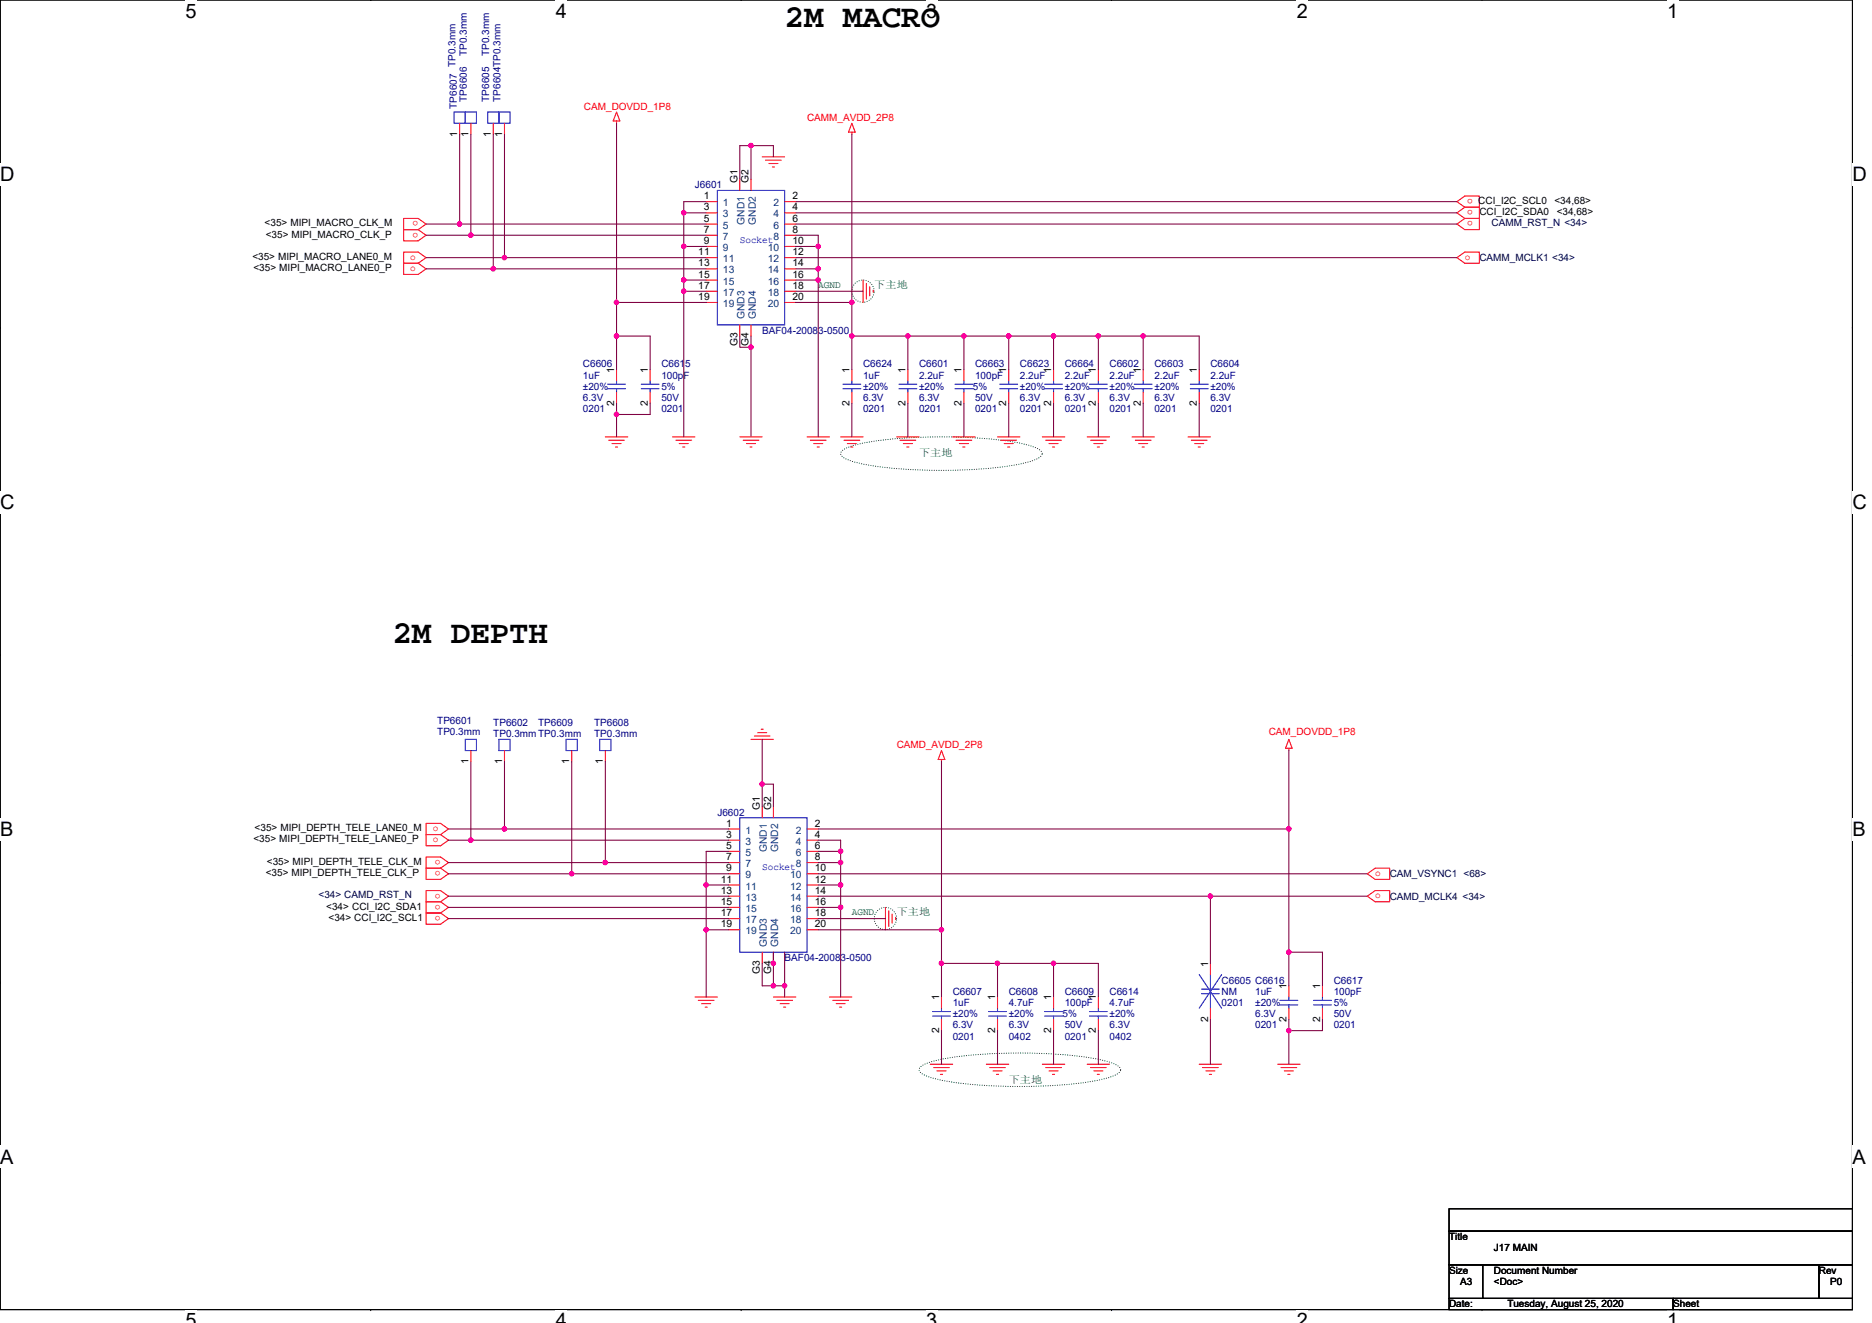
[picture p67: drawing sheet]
<svg xmlns="http://www.w3.org/2000/svg" width="297mm" height="210mm" viewBox="0 0 297 210" stroke-linecap="round" stroke-linejoin="round" font-family="sans-serif">
<defs><g id="words">
<g font-size="5.1">
<text x="124.5" y="4.3">2M MACRO</text>
<text x="62.3" y="102.1">2M DEPTH</text>
</g>
<g font-size="3.2">
<text x="29.4" y="2.8">5</text>
<text x="88.2" y="2.8">4</text>
<text x="147" y="2.8">3</text>
<text x="205.8" y="2.8">2</text>
<text x="264.5" y="2.8">1</text>
<text x="0" y="28.8">D</text>
<text x="293.9" y="28.8">D</text>
<text x="0" y="80.8">C</text>
<text x="293.9" y="80.8">C</text>
<text x="0" y="132.7">B</text>
<text x="293.9" y="132.7">B</text>
<text x="0" y="184.7">A</text>
<text x="293.9" y="184.7">A</text>
<text x="29.4" y="210.7">5</text>
<text x="88.2" y="210.7">4</text>
<text x="147" y="210.7">3</text>
<text x="205.8" y="210.7">2</text>
<text x="264.5" y="210.7">1</text>
</g>
<g font-size="1.6" fill="#000080">
<text x="74.1" y="8.9" transform="rotate(-90 74.1 8.9)">TP0.3mm</text>
<text x="77.6" y="8.9" transform="rotate(-90 77.6 8.9)">TP0.3mm</text>
<text x="72.5" y="17.3" transform="rotate(-90 72.5 17.3)">TP6607 TP0.3mm</text>
<text x="74.1" y="16.2" transform="rotate(-90 74.1 16.2)">TP6606</text>
<text x="77.6" y="16.2" transform="rotate(-90 77.6 16.2)">TP6605</text>
<text x="79.4" y="16.2" transform="rotate(-90 79.4 16.2)">TP6604TP0.3mm</text>
<text x="110.3" y="29.9">J6601</text>
<text x="120.9" y="53">BAF04-20083-0500</text>
<text x="92.5" y="58.3">C6606</text>
<text x="104.9" y="58.3">C6615</text>
<text x="136.9" y="58.3">C6624</text>
<text x="145.8" y="58.3">C6601</text>
<text x="154.7" y="58.3">C6663</text>
<text x="161.8" y="58.3">C6623</text>
<text x="168.9" y="58.3">C6664</text>
<text x="176.1" y="58.3">C6602</text>
<text x="183.2" y="58.3">C6603</text>
<text x="192.1" y="58.3">C6604</text>
<text x="92.5" y="60.1">1uF</text>
<text x="92.5" y="65.4">0201</text>
<text x="92.5" y="63.6">6.3V</text>
<text x="92.5" y="61.9">±20%</text>
<text x="104.9" y="60.1">100pF</text>
<text x="104.9" y="65.4">0201</text>
<text x="104.9" y="63.6">50V</text>
<text x="104.9" y="61.9">5%</text>
<text x="136.9" y="60.1">1uF</text>
<text x="136.9" y="65.4">0201</text>
<text x="136.9" y="63.6">6.3V</text>
<text x="136.9" y="61.9">±20%</text>
<text x="145.8" y="60.1">2.2uF</text>
<text x="145.8" y="65.4">0201</text>
<text x="145.8" y="63.6">6.3V</text>
<text x="145.8" y="61.9">±20%</text>
<text x="154.4" y="61.9">5%</text>
<text x="154.7" y="60.1">100pF</text>
<text x="154.7" y="65.4">0201</text>
<text x="154.7" y="63.6">50V</text>
<text x="161.8" y="60.1">2.2uF</text>
<text x="161.8" y="65.4">0201</text>
<text x="161.8" y="63.6">6.3V</text>
<text x="161.8" y="61.9">±20%</text>
<text x="168.9" y="60.1">2.2uF</text>
<text x="168.9" y="65.4">0201</text>
<text x="168.9" y="63.6">6.3V</text>
<text x="168.9" y="61.9">±20%</text>
<text x="176.1" y="60.1">2.2uF</text>
<text x="176.1" y="65.4">0201</text>
<text x="176.1" y="63.6">6.3V</text>
<text x="176.1" y="61.9">±20%</text>
<text x="183.2" y="60.1">2.2uF</text>
<text x="183.2" y="65.4">0201</text>
<text x="183.2" y="63.6">6.3V</text>
<text x="183.2" y="61.9">±20%</text>
<text x="192.1" y="60.1">2.2uF</text>
<text x="192.1" y="65.4">0201</text>
<text x="192.1" y="63.6">6.3V</text>
<text x="192.1" y="61.9">±20%</text>
<text x="69.4" y="114.9">TP6601</text>
<text x="69.4" y="116.6">TP0.3mm</text>
<text x="78.3" y="115.2">TP6602</text>
<text x="78.3" y="117">TP0.3mmTP0.3mm</text>
<text x="85.4" y="115.2">TP6609</text>
<text x="94.3" y="115.2">TP6608</text>
<text x="94.3" y="117">TP0.3mm</text>
<text x="113.8" y="129.4">J6602</text>
<text x="124.5" y="152.5">BAF04-20083-0500</text>
<text x="151.2" y="157.9">C6607</text>
<text x="151.2" y="159.7">1uF</text>
<text x="151.2" y="161.4">±20%</text>
<text x="160.1" y="157.9">C6608</text>
<text x="160.1" y="159.7">4.7uF</text>
<text x="160.1" y="161.4">±20%</text>
<text x="168.6" y="161.4">5%</text>
<text x="168.9" y="157.9">C6609</text>
<text x="168.9" y="159.7">100pF</text>
<text x="176.1" y="157.9">C6614</text>
<text x="176.1" y="159.7">4.7uF</text>
<text x="176.1" y="161.4">±20%</text>
<text x="193.8" y="156.1">C6605 C6616</text>
<text x="193.8" y="157.9">NM</text>
<text x="193.8" y="159.7">0201</text>
<text x="199.2" y="157.9">1uF</text>
<text x="199.2" y="161.4">6.3V</text>
<text x="199.2" y="159.7">±20%</text>
<text x="211.6" y="156.1">C6617</text>
<text x="211.6" y="157.9">100pF</text>
<text x="211.6" y="161.4">50V</text>
<text x="211.6" y="159.7">5%</text>
<text x="151.2" y="165">0201</text>
<text x="151.2" y="163.2">6.3V</text>
<text x="160.1" y="165">0402</text>
<text x="160.1" y="163.2">6.3V</text>
<text x="168.9" y="165">0201</text>
<text x="168.9" y="163.2">50V</text>
<text x="176.1" y="165">0402</text>
<text x="176.1" y="163.2">6.3V</text>
<text x="199.2" y="163.2">0201</text>
<text x="211.6" y="163.2">0201</text>
</g>
<g font-size="1.6" fill="#f00">
<text x="92.7" y="17.4">CAM_DOVDD_1P8</text>
<text x="128.1" y="19.2">CAMM_AVDD_2P8</text>
<text x="66.4" y="35.1" transform="rotate(180 66.4 35.1)">o</text>
<text x="233.7" y="31.6" transform="rotate(180 233.7 31.6)">o</text>
<text x="233.7" y="33.4" transform="rotate(180 233.7 33.4)">o</text>
<text x="233.7" y="35.1" transform="rotate(180 233.7 35.1)">o</text>
<text x="65.1" y="41.3">o</text>
<text x="66.4" y="36.9" transform="rotate(180 66.4 36.9)">o</text>
<text x="232.4" y="41.3">o</text>
<text x="65.1" y="43">o</text>
<text x="142.3" y="118.8">CAMD_AVDD_2P8</text>
<text x="201.3" y="116.6">CAM_DOVDD_1P8</text>
<text x="68.7" y="131.9">o</text>
<text x="68.7" y="133.7">o</text>
<text x="69.9" y="136.5" transform="rotate(180 69.9 136.5)">o</text>
<text x="69.9" y="138.3" transform="rotate(180 69.9 138.3)">o</text>
<text x="69.9" y="141.8" transform="rotate(180 69.9 141.8)">o</text>
<text x="69.9" y="143.6" transform="rotate(180 69.9 143.6)">o</text>
<text x="218.2" y="142.6">o</text>
<text x="218.2" y="139">o</text>
<text x="69.9" y="145.4" transform="rotate(180 69.9 145.4)">o</text>
</g>
<g font-size="1.6">
<text x="72.6" y="21.7" transform="rotate(-90 72.6 21.7)">1</text>
<text x="74.3" y="21.7" transform="rotate(-90 74.3 21.7)">1</text>
<text x="77.9" y="21.7" transform="rotate(-90 77.9 21.7)">1</text>
<text x="79.7" y="21.7" transform="rotate(-90 79.7 21.7)">1</text>
<text x="117" y="29" transform="rotate(-90 117 29)">G1</text>
<text x="118.8" y="29" transform="rotate(-90 118.8 29)">G2</text>
<text x="42" y="35.9">&lt;35&gt; MIPI_MACRO_CLK_M</text>
<text x="111.7" y="31.6">1</text>
<text x="111.7" y="33.4">3</text>
<text x="111.7" y="35.2">5</text>
<text x="125.7" y="31.6">2</text>
<text x="125.7" y="33.4">4</text>
<text x="125.7" y="35.2">6</text>
<text x="234.6" y="32.4">CCI_I2C_SCL0</text>
<text x="234.7" y="34.1">CCI_I2C_SDA0</text>
<text x="246.7" y="32.4">&lt;34,68&gt;</text>
<text x="247" y="34.1">&lt;34,68&gt;</text>
<text x="40" y="41.3">&lt;35&gt; MIPI_MACRO_LANE0_M</text>
<text x="42.2" y="37.7">&lt;35&gt; MIPI_MACRO_CLK_P</text>
<text x="110.8" y="40.5">11</text>
<text x="111.7" y="37">7</text>
<text x="111.7" y="38.7">9</text>
<text x="125.7" y="38.7">10</text>
<text x="125.7" y="40.5">12</text>
<text x="125.7" y="37">8</text>
<text x="40.2" y="43">&lt;35&gt; MIPI_MACRO_LANE0_P</text>
<text x="110.8" y="42.3">13</text>
<text x="110.8" y="44.1">15</text>
<text x="110.8" y="45.8">17</text>
<text x="110.8" y="47.6">19</text>
<text x="125.7" y="42.3">14</text>
<text x="125.7" y="44.1">16</text>
<text x="125.7" y="45.8">18</text>
<text x="125.7" y="47.6">20</text>
<text x="97.4" y="59.2" transform="rotate(-90 97.4 59.2)">1</text>
<text x="102.8" y="59.2" transform="rotate(-90 102.8 59.2)">1</text>
<text x="117" y="55" transform="rotate(-90 117 55)">G3</text>
<text x="118.8" y="55" transform="rotate(-90 118.8 55)">G4</text>
<text x="134.8" y="59.2" transform="rotate(-90 134.8 59.2)">1</text>
<text x="143.7" y="59.2" transform="rotate(-90 143.7 59.2)">1</text>
<text x="152.6" y="59.2" transform="rotate(-90 152.6 59.2)">1</text>
<text x="159.7" y="59.2" transform="rotate(-90 159.7 59.2)">1</text>
<text x="166.8" y="59.2" transform="rotate(-90 166.8 59.2)">1</text>
<text x="173.9" y="59.2" transform="rotate(-90 173.9 59.2)">1</text>
<text x="181" y="59.2" transform="rotate(-90 181 59.2)">1</text>
<text x="189.9" y="59.2" transform="rotate(-90 189.9 59.2)">1</text>
<text x="97.4" y="64.4" transform="rotate(-90 97.4 64.4)">2</text>
<text x="102.8" y="64.4" transform="rotate(-90 102.8 64.4)">2</text>
<text x="134.8" y="64.4" transform="rotate(-90 134.8 64.4)">2</text>
<text x="143.7" y="64.4" transform="rotate(-90 143.7 64.4)">2</text>
<text x="152.6" y="64.4" transform="rotate(-90 152.6 64.4)">2</text>
<text x="159.7" y="64.4" transform="rotate(-90 159.7 64.4)">2</text>
<text x="166.8" y="64.4" transform="rotate(-90 166.8 64.4)">2</text>
<text x="173.9" y="64.4" transform="rotate(-90 173.9 64.4)">2</text>
<text x="181" y="64.4" transform="rotate(-90 181 64.4)">2</text>
<text x="189.9" y="64.4" transform="rotate(-90 189.9 64.4)">2</text>
<text x="74.3" y="121.3" transform="rotate(-90 74.3 121.3)">1</text>
<text x="79.7" y="121.3" transform="rotate(-90 79.7 121.3)">1</text>
<text x="90.3" y="121.3" transform="rotate(-90 90.3 121.3)">1</text>
<text x="95.7" y="121.3" transform="rotate(-90 95.7 121.3)">1</text>
<text x="40.4" y="131.9">&lt;35&gt; MIPI_DEPTH_TELE_LANE0_M</text>
<text x="115.2" y="131.2">1</text>
<text x="120.6" y="128.5" transform="rotate(-90 120.6 128.5)">G1</text>
<text x="122.3" y="128.5" transform="rotate(-90 122.3 128.5)">G2</text>
<text x="129.3" y="131.2">2</text>
<text x="40.2" y="133.7">&lt;35&gt; MIPI_DEPTH_TELE_LANE0_P</text>
<text x="42.4" y="137.3">&lt;35&gt; MIPI_DEPTH_TELE_CLK_M</text>
<text x="115.2" y="133">3</text>
<text x="115.2" y="134.7">5</text>
<text x="115.2" y="136.5">7</text>
<text x="129.3" y="133">4</text>
<text x="129.3" y="134.7">6</text>
<text x="129.3" y="136.5">8</text>
<text x="42.2" y="139">&lt;35&gt; MIPI_DEPTH_TELE_CLK_P</text>
<text x="114.4" y="140.1">11</text>
<text x="114.4" y="141.9">13</text>
<text x="114.4" y="143.6">15</text>
<text x="115.2" y="138.3">9</text>
<text x="129.3" y="138.3">10</text>
<text x="129.3" y="140.1">12</text>
<text x="129.3" y="141.9">14</text>
<text x="129.3" y="143.6">16</text>
<text x="51.8" y="144.4">&lt;34&gt; CCI_I2C_SDA1</text>
<text x="52.1" y="146.2">&lt;34&gt; CCI_I2C_SCL1</text>
<text x="114.4" y="145.4">17</text>
<text x="114.4" y="147.2">19</text>
<text x="129.3" y="145.4">18</text>
<text x="129.3" y="147.2">20</text>
<text x="120.6" y="154.6" transform="rotate(-90 120.6 154.6)">G3</text>
<text x="122.3" y="154.6" transform="rotate(-90 122.3 154.6)">G4</text>
<text x="191.7" y="153.4" transform="rotate(-90 191.7 153.4)">1</text>
<text x="149" y="158.8" transform="rotate(-90 149 158.8)">1</text>
<text x="157.9" y="158.8" transform="rotate(-90 157.9 158.8)">1</text>
<text x="166.8" y="158.8" transform="rotate(-90 166.8 158.8)">1</text>
<text x="173.9" y="158.8" transform="rotate(-90 173.9 158.8)">1</text>
<text x="204.1" y="157" transform="rotate(-90 204.1 157)">1</text>
<text x="209.5" y="157" transform="rotate(-90 209.5 157)">1</text>
<text x="149" y="164" transform="rotate(-90 149 164)">2</text>
<text x="157.9" y="164" transform="rotate(-90 157.9 164)">2</text>
<text x="166.8" y="164" transform="rotate(-90 166.8 164)">2</text>
<text x="173.9" y="164" transform="rotate(-90 173.9 164)">2</text>
<text x="191.7" y="162.2" transform="rotate(-90 191.7 162.2)">2</text>
<text x="204.1" y="162.2" transform="rotate(-90 204.1 162.2)">2</text>
<text x="209.5" y="162.2" transform="rotate(-90 209.5 162.2)">2</text>
<text x="229.9" y="196.8">Title</text>
<text x="229.9" y="202.2">Size</text>
<text x="231.7" y="203.9">A3</text>
<text x="237" y="202.2">Document Number</text>
<text x="237" y="203.9">&lt;Doc&gt;</text>
<text x="237" y="198.6">J17 MAIN</text>
<text x="288.6" y="202.2">Rev</text>
<text x="290.4" y="203.9">P0</text>
<text x="229.9" y="207.5">Date:</text>
<text x="239.2" y="207.5">Tuesday, August 25, 2020</text>
<text x="265.5" y="207.5">Sheet</text>
</g>
<g font-size="1.6" fill="#004080">
<text x="114.7" y="32.7">1</text>
<text x="114.7" y="34.5">3</text>
<text x="118.1" y="35.7" transform="rotate(-90 118.1 35.7)">GND1</text>
<text x="119.9" y="35.7" transform="rotate(-90 119.9 35.7)">GND2</text>
<text x="122.7" y="32.7">2</text>
<text x="122.7" y="34.5">4</text>
<text x="114.7" y="36.3">5</text>
<text x="114.7" y="38.1">7</text>
<text x="114.7" y="39.8">9</text>
<text x="114.7" y="41.6">11</text>
<text x="121.8" y="39.8">10</text>
<text x="121.8" y="41.6">12</text>
<text x="122.7" y="36.3">6</text>
<text x="122.7" y="38.1">8</text>
<text x="114.7" y="43.4">13</text>
<text x="114.7" y="45.2">15</text>
<text x="114.7" y="46.9">17</text>
<text x="121.8" y="43.4">14</text>
<text x="121.8" y="45.2">16</text>
<text x="121.8" y="46.9">18</text>
<text x="114.7" y="48.7">19</text>
<text x="118.1" y="50.7" transform="rotate(-90 118.1 50.7)">GND3</text>
<text x="119.9" y="50.7" transform="rotate(-90 119.9 50.7)">GND4</text>
<text x="121.8" y="48.7">20</text>
<text x="118.3" y="132.3">1</text>
<text x="118.3" y="134.1">3</text>
<text x="118.3" y="135.8">5</text>
<text x="118.3" y="137.6">7</text>
<text x="121.7" y="135.2" transform="rotate(-90 121.7 135.2)">GND1</text>
<text x="123.5" y="135.2" transform="rotate(-90 123.5 135.2)">GND2</text>
<text x="126.3" y="132.3">2</text>
<text x="126.3" y="134.1">4</text>
<text x="126.3" y="135.8">6</text>
<text x="126.3" y="137.6">8</text>
<text x="118.3" y="139.4">9</text>
<text x="118.3" y="141.2">11</text>
<text x="118.3" y="143">13</text>
<text x="125.4" y="139.4">10</text>
<text x="125.4" y="141.2">12</text>
<text x="125.4" y="143">14</text>
<text x="118.3" y="144.7">15</text>
<text x="118.3" y="146.5">17</text>
<text x="118.3" y="148.3">19</text>
<text x="125.4" y="144.7">16</text>
<text x="125.4" y="146.5">18</text>
<text x="125.4" y="148.3">20</text>
<text x="121.7" y="150.2" transform="rotate(-90 121.7 150.2)">GND3</text>
<text x="123.5" y="150.2" transform="rotate(-90 123.5 150.2)">GND4</text>
</g>
<g font-size="1.6" fill="#000040">
<text x="236.7" y="35.9">CAMM_RST_N &lt;34&gt;</text>
<text x="234.7" y="41.4">CAMM_MCLK1 &lt;34&gt;</text>
<text x="50.5" y="142.6">&lt;34&gt; CAMD_RST_N</text>
<text x="220.5" y="142.8">CAMD_MCLK4 &lt;34&gt;</text>
<text x="220.5" y="139.2">CAM_VSYNC1 &lt;68&gt;</text>
</g>
<g font-size="1.6" fill="#00f">
<text x="117.4" y="38.6">Socket</text>
<text x="120.9" y="138.2">Socket</text>
</g>
<g font-size="1.6" fill="#008000">
<text x="129.8" y="45.7">AGND</text>
<text x="138.7" y="45.7">下主地</text>
<text x="145.8" y="72.4">下主地</text>
<text x="135.2" y="145.3">AGND</text>
<text x="142.3" y="145.3">下主地</text>
<text x="160.1" y="171.9">下主地</text>
</g>
</g></defs>
<path d="M0 0h293.9v207.9h-293.9z" fill="none" stroke="#000" stroke-width=".17"/>
<g fill="#fff">
<path d="M29.4 0h1.8v3.5h-1.8z"/>
<path d="M29.4 207.9h1.8v2h-1.8z"/>
</g>
<path d="M58.8 0h.1M58.8 207.9h.1" fill="none" stroke="#000" stroke-width=".17"/>
<g fill="#fff">
<path d="M88.2 0h1.8v3.5h-1.8z"/>
<path d="M88.2 207.9h1.8v2h-1.8z"/>
</g>
<path d="M117.6 0h.1M117.6 207.9h.1" fill="none" stroke="#000" stroke-width=".17"/>
<g fill="#fff">
<path d="M147 0h1.7v3.5h-1.7z"/>
<path d="M147 207.9h1.7v2h-1.7z"/>
</g>
<path d="M176.4 0h.1M176.4 207.9h.1" fill="none" stroke="#000" stroke-width=".17"/>
<g fill="#fff">
<path d="M205.8 0h1.7v3.5h-1.7z"/>
<path d="M205.8 207.9h1.7v2h-1.7z"/>
</g>
<path d="M235.2 0h.1M235.2 207.9h.1" fill="none" stroke="#000" stroke-width=".17"/>
<g fill="#fff">
<path d="M264.5 0h1.8v3.5h-1.8z"/>
<path d="M264.5 207.9h1.8v2h-1.8z"/>
<path d="M0 26h2.3v3.5h-2.3z"/>
<path d="M293.9 26h2.3v3.5h-2.3z"/>
<path d="M0 77.9h2.3v3.5h-2.3z"/>
<path d="M293.9 77.9h2.3v3.5h-2.3z"/>
</g>
<path d="M0 52h.1M293.9 52h.1" fill="none" stroke="#000" stroke-width=".17"/>
<g fill="#fff">
<path d="M0 129.9h2.1v3.5h-2.1z"/>
<path d="M293.9 129.9h2.1v3.5h-2.1z"/>
</g>
<path d="M0 103.9h.1M293.9 103.9h.1" fill="none" stroke="#000" stroke-width=".17"/>
<g fill="#fff">
<path d="M0 181.9h2.2v3.5h-2.2z"/>
<path d="M293.9 181.9h2.2v3.5h-2.2z"/>
</g>
<path d="M0 155.9h.1M293.9 155.9h.1M229.9 191.9h64v3.5h-64zM229.9 195.4h64v5.3h-64zM229.9 200.7h5.4v5.4h-5.4zM229.9 206.1h35.6v1.8h-35.6zM235.3 200.7h53.3v5.4h-53.3zM265.5 206.1h28.4v1.8h-28.4zM288.6 200.7h5.3v5.4h-5.3z" fill="none" stroke="#000" stroke-width=".17"/>
<g fill="none" stroke="#008000" stroke-width=".17" stroke-dasharray="0 .3">
<path d="M133.5 71.7a5.4 5.4 0 0 1 2.8-1.2 76.5 76.5 0 0 1 26.2 0 5.4 5.4 0 0 1 2.7 1.2l.2 .3a2.26 2.26 0 0 1-1.9 1.2 60.3 60.3 0 0 1-16.1 1.4 50.2 50.2 0 0 1-12.1-1.4 2.26 2.26 0 0 1-1.9-1.2zM146 169.4a5.4 5.4 0 0 1 2.7-1.1 76.5 76.5 0 0 1 26.2 0 5.4 5.4 0 0 1 2.8 1.1l.1 .4a2.26 2.26 0 0 1-1.9 1.2 60.3 60.3 0 0 1-16.1 1.4 50.2 50.2 0 0 1-12.1-1.4 2.26 2.26 0 0 1-1.9-1.2z"/>
<circle cx="136.9" cy="46.2" r="1.77"/>
<circle cx="140.5" cy="145.8" r="1.77"/>
</g>
<g fill="none" stroke="#f00" stroke-width=".17">
<path d="M72.9 19.6v1.7M74.7 19.6v1.7M78.3 19.6v1.7M80 19.6v1.7M97.8 17.8l.6 1.4h-1.1zM97.8 19.2v.4M135.2 19.6l.5 1.4h-1.1zM64 36.4h2.4l1.2 .9-1.2 .9h-2.4zM64 34.7h2.4l1.2 .9-1.2 .8h-2.4zM112.1 32h1.7M112.1 33.8h1.7M112.1 35.6h1.7"/>
<path d="M112.1 37.3h1.7M112.1 39.1h1.7M117.4 28.4v1.8M119.2 28.4v1.8M120.9 24.9h3.6M121.5 25.4h2.5M122 26h1.4M122.6 26.5h.3M124.5 32h1.8M124.5 33.8h1.8M124.5 35.6h1.8M124.5 37.3h1.8"/>
<path d="M124.5 39.1h1.8M135.2 21v.3M231.2 32l1.2-.9h2.3v1.8h-2.3zM231.2 35.6l1.2-.9h2.3v1.7h-2.3zM232.4 32.9h2.3v1.8h-2.3M232.4 32.9l-1.2 .9 1.2 .9M64 41.8h2.4l1.2 .9-1.2 .9h-2.4zM64 40h2.4l1.2 .9-1.2 .9h-2.4zM97.8 58.7v1.8M103.2 58.7v1.8M112.1 40.9h1.7M112.1 42.7h1.7"/>
<path d="M112.1 44.4h1.7M112.1 46.2h1.7M112.1 48h1.7M117.4 51.6v1.7M119.2 51.6v1.7M124.5 40.9h1.8M124.5 42.7h1.8M124.5 44.4h1.8M124.5 46.2h1.8M124.5 48h1.8M135.2 58.7v1.8M136.9 44.5v3.5"/>
<path d="M137.5 45v2.5M138 45.5v1.4M138.6 46.1v.3M144.1 58.7v1.8M152.9 58.7v1.8M160.1 58.7v1.8M167.2 58.7v1.8M174.3 58.7v1.8M181.4 58.7v1.8M190.3 58.7v1.8M231.2 40.9l1.2-.9h2.3v1.8h-2.3zM96.1 69.3h3.5"/>
<path d="M96.6 69.9h2.5M97.1 70.4h1.4M97.7 71h.3M97.8 62.2v1.8M103.2 62.2v1.8M106.7 69.3h3.6M107.2 69.9h2.5M107.8 70.4h1.4M108.3 71h.4M117.4 69.3h3.5M117.9 69.9h2.5M118.4 70.4h1.5"/>
<path d="M119 71h.3M128.1 69.3h3.5M128.6 69.9h2.5M129.1 70.4h1.5M129.7 71h.3M133.4 69.3h3.5M133.9 69.9h2.5M134.4 70.4h1.5M135 71h.3M135.2 62.2v1.8M142.3 69.3h3.5M142.8 69.9h2.5"/>
<path d="M143.3 70.4h1.5M143.9 71h.3M144.1 62.2v1.8M151.2 69.3h3.5M151.7 69.9h2.5M152.2 70.4h1.5M152.8 71h.3M152.9 62.2v1.8M158.3 69.3h3.5M158.8 69.9h2.5M159.3 70.4h1.5M159.9 71h.3"/>
<path d="M160.1 62.2v1.8M165.4 69.3h3.5M165.9 69.9h2.5M166.5 70.4h1.4M167 71h.3M167.2 62.2v1.8M172.5 69.3h3.6M173 69.9h2.5M173.6 70.4h1.4M174.1 71h.4M174.3 62.2v1.8M179.6 69.3h3.6"/>
<path d="M180.1 69.9h2.5M180.7 70.4h1.4M181.2 71h.4M181.4 62.2v1.8M188.5 69.3h3.6M189 69.9h2.5M189.6 70.4h1.4M190.1 71h.4M190.3 62.2v1.8M74.7 119.1v1.8M80 119.1v1.8M90.7 119.1v1.8"/>
<path d="M96.1 119.1v1.8M119.2 117.3h3.5M119.7 116.8h2.5M120.2 116.3h1.5M120.8 115.7h.3M149.4 119.1l.5 1.4h-1zM204.5 117.3l.5 1.5h-1zM204.5 118.8v.3M67.6 137.8h2.3l1.3 .9-1.3 .9h-2.3zM67.6 136h2.3l1.3 .9-1.3 .9h-2.3zM67.6 130.7h2.3l1.3 .9-1.3 .9h-2.3zM67.6 132.5h2.3l1.3 .8-1.3 .9h-2.3z"/>
<path d="M115.6 131.6h1.8M115.6 133.3h1.8M115.6 135.1h1.8M115.6 136.9h1.8M115.6 138.7h1.8M120.9 128v1.8M122.7 128v1.8M128.1 131.6h1.7M128.1 133.3h1.7M128.1 135.1h1.7M128.1 136.9h1.7M128.1 138.7h1.7"/>
<path d="M149.4 120.5v.4M217 138.7l1.2-.9h2.3v1.8h-2.3zM67.6 141.4h2.3l1.3 .8-1.3 .9h-2.3zM67.6 144.9h2.3l1.3 .9-1.3 .9h-2.3zM69.9 143.1l1.3 .9-1.3 .9M69.9 143.1h-2.3v1.8h2.3M110.3 158.2h3.5M110.8 158.8h2.5M111.3 159.3h1.5M111.9 159.9h.3M115.6 140.5h1.8M115.6 142.2h1.8"/>
<path d="M115.6 144h1.8M115.6 145.8h1.8M115.6 147.6h1.8M120.9 151.1v1.8M122.7 158.2h3.6M122.7 151.1v1.8M123.3 158.8h2.4M123.8 159.3h1.4M124.3 159.9h.4M128.1 140.5h1.7M128.1 142.2h1.7M128.1 144h1.7"/>
<path d="M128.1 145.8h1.7M128.1 147.6h1.7M131.6 158.2h3.6M132.1 158.8h2.5M132.7 159.3h1.4M133.2 159.9h.4M140.5 144v3.6M141 144.5v2.5M141.6 145.1v1.4M142.1 145.6v.4M149.4 158.2v1.8M158.3 158.2v1.8"/>
<path d="M167.2 158.2v1.8M174.3 158.2v1.8M192.1 152.9v1.8M204.5 156.5v1.7M209.8 156.5v1.7M217 142.2l1.2-.8h2.3v1.7h-2.3zM147.6 168.9h3.6M148.1 169.4h2.5M148.7 170h1.4M149.2 170.5h.4M149.4 161.8v1.8M156.5 168.9h3.6"/>
<path d="M157 169.4h2.5M157.6 170h1.4M158.1 170.5h.4M158.3 161.8v1.8M165.4 168.9h3.5M165.9 169.4h2.5M166.5 170h1.4M167 170.5h.3M167.2 161.8v1.8M172.5 168.9h3.6M173 169.4h2.5M173.6 170h1.4"/>
<path d="M174.1 170.5h.4M174.3 161.8v1.8M190.3 168.9h3.5M190.8 169.4h2.5M191.3 170h1.5M191.9 170.5h.3M192.1 160v1.8M202.7 168.9h3.6M203.3 169.4h2.5M203.8 170h1.4M204.3 170.5h.4M204.5 160v1.8"/>
<path d="M209.8 160v1.8"/>
</g>
<g fill="none" stroke="#00f" stroke-width=".17">
<path d="M72 17.8h1.8v1.8h-1.8zM73.8 17.8h1.8v1.8h-1.8zM77.4 17.8h1.8v1.8h-1.8zM79.2 17.8h1.7v1.8h-1.7zM113.8 30.2h10.7v21.4h-10.7zM96.4 61h2.8M96.4 61.7h2.8M97.8 60.5v.5M97.8 61.7v.5M101.7 61h2.9M101.7 61.7h2.9M103.2 60.5v.5"/>
<path d="M103.2 61.7v.5M133.7 61h2.9M133.7 61.7h2.9M135.2 60.5v.5M135.2 61.7v.5M142.6 61h2.9M142.6 61.7h2.9M144.1 60.5v.5M144.1 61.7v.5M151.5 61h2.9M151.5 61.7h2.9M152.9 60.5v.5"/>
<path d="M152.9 61.7v.5M158.6 61h2.9M158.6 61.7h2.9M160.1 60.5v.5M160.1 61.7v.5M165.8 61h2.8M165.8 61.7h2.8M167.2 60.5v.5M167.2 61.7v.5M172.9 61h2.8M172.9 61.7h2.8M174.3 60.5v.5"/>
<path d="M174.3 61.7v.5M180 61h2.8M180 61.7h2.8M181.4 60.5v.5M181.4 61.7v.5M188.9 61h2.8M188.9 61.7h2.8M190.3 60.5v.5M190.3 61.7v.5M73.8 117.3h1.8v1.8h-1.8zM79.2 117.3h1.7v1.8h-1.7zM89.8 117.3h1.8v1.8h-1.8z"/>
<path d="M95.2 117.3h1.7v1.8h-1.7zM117.4 129.8h10.7v21.3h-10.7zM190.3 154.7l3.5 5.3M190.6 157h2.9M190.6 157.7h2.9M192.1 154.7v2.3M192.1 157.7v2.3M193.8 154.7l-3.5 5.3M203.1 158.8h2.8M203.1 159.5h2.8M204.5 158.2v.6M204.5 159.5v.5"/>
<path d="M208.4 158.8h2.9M208.4 159.5h2.9M209.8 158.2v.6M209.8 159.5v.5M148 160.5h2.8M148 161.3h2.8M149.4 160v.5M149.4 161.3v.5M156.9 160.5h2.8M156.9 161.3h2.8M158.3 160v.5M158.3 161.3v.5"/>
<path d="M165.8 160.5h2.8M165.8 161.3h2.8M167.2 160v.5M167.2 161.3v.5M172.9 160.5h2.8M172.9 161.3h2.8M174.3 160v.5M174.3 161.3v.5"/>
</g>
<g fill="none" stroke="#800040" stroke-width=".17">
<path d="M97.8 19.6v28.4M67.6 37.3h7.1M67.6 35.6h5.3M72.9 21.3v14.3M72.9 35.6h39.2M74.7 21.3v16M74.7 37.3h37.4M78.3 21.3v21.4M80 21.3v19.6M108.5 33.8v5.3M108.5 39.1v5.3M108.5 33.8h3.6"/>
<path d="M108.5 39.1h3.6M112.1 32h-3.6v1.8M119.2 23.1h-1.8v5.3M119.2 23.1v5.3M119.2 23.1h3.5v1.8M126.3 32h104.9M126.3 33.8h104.9M126.3 35.6h104.9M126.3 37.3h3.5v1.8M126.3 39.1h3.5M129.8 39.1v3.6M135.2 21.3v26.7"/>
<path d="M67.6 40.9h12.4M67.6 42.7h10.7M78.3 42.7h33.8M80 40.9h32.1M97.8 53.3h5.4v5.4M97.8 53.3v5.4M97.8 48v5.3M97.8 48h14.3M108.5 44.4v1.8M108.5 46.2v23.1M108.5 44.4h3.6M108.5 46.2h3.6"/>
<path d="M117.4 53.3v1.8h1.8v14.2M119.2 53.3v1.8M126.3 40.9h104.9M126.3 44.4h3.5v24.9M126.3 48h8.9M126.3 42.7h3.5M126.3 46.2h10.6M129.8 42.7v1.7M135.2 48v5.3M135.2 53.3v5.4M135.2 53.3h8.9M144.1 53.3h8.8"/>
<path d="M144.1 53.3v5.4M152.9 53.3v5.4M152.9 53.3h7.2M160.1 53.3v5.4M160.1 53.3h7.1M167.2 53.3v5.4M167.2 53.3h7.1M174.3 53.3v5.4M174.3 53.3h7.1v5.4M181.4 53.3h8.9v5.4M97.8 64v1.8M97.8 65.8v3.5"/>
<path d="M103.2 64v1.8h-5.4M135.2 64v5.3M144.1 64v5.3M152.9 64v5.3M160.1 64v5.3M167.2 64v5.3M174.3 64v5.3M181.4 64v5.3M190.3 64v5.3M120.9 117.3v7.2M204.5 119.1v12.5M71.2 131.6h8.8"/>
<path d="M71.2 136.9h24.9M71.2 133.3h3.5M71.2 138.7h19.5M74.7 133.3h40.9M74.7 120.9v12.4M80 120.9v10.7M80 131.6h35.6M90.7 138.7h24.9M90.7 120.9v17.8M96.1 120.9v16M96.1 136.9h19.5M115.6 135.1h-3.5v5.4"/>
<path d="M120.9 124.5v3.5M120.9 124.5h1.8v3.5M129.8 133.3h3.6v1.8M129.8 135.1h3.6M129.8 131.6h74.7M129.8 136.9h3.6M129.8 138.7h87.2M133.4 135.1v1.8M133.4 136.9v3.6M149.4 120.9v26.7M204.5 131.6v19.5M71.2 142.2h44.4"/>
<path d="M71.2 144h44.4M71.2 145.8h44.4M112.1 140.5h3.5M112.1 147.6h3.5M112.1 140.5v7.1M112.1 147.6v10.6M120.9 152.9v3.6h1.8M122.7 151.1v5.4M122.7 156.5h1.8M124.5 151.1v5.4M124.5 156.5v1.7M129.8 145.8h10.7"/>
<path d="M129.8 142.2h62.3M129.8 144h3.6v14.2M129.8 140.5h3.6v3.5M129.8 147.6h19.6M149.4 152.9h8.9M149.4 147.6v5.3M149.4 152.9v5.3M158.3 152.9v5.3M158.3 152.9h8.9M167.2 152.9v5.3M167.2 152.9h7.1v5.3M192.1 142.2h24.9"/>
<path d="M192.1 142.2v10.7M204.5 151.1h5.3v5.4M204.5 151.1v5.4M149.4 163.6v5.3M158.3 163.6v5.3M167.2 163.6v5.3M174.3 163.6v5.3M192.1 161.8v7.1M204.5 161.8v1.8M204.5 163.6v5.3M209.8 161.8v1.8h-5.3"/>
</g>
<g fill="#f0f" stroke="#f0f" stroke-width=".17">
<circle cx="96" cy="136.9" r=".35"/>
<circle cx="90.7" cy="138.7" r=".35"/>
<circle cx="192.1" cy="142.2" r=".35"/>
<circle cx="204.5" cy="151.1" r=".35"/>
<circle cx="204.5" cy="163.6" r=".35"/>
<circle cx="119.2" cy="23.1" r=".35"/>
<circle cx="108.5" cy="33.8" r=".35"/>
<circle cx="74.7" cy="37.3" r=".35"/>
<circle cx="108.5" cy="39.1" r=".35"/>
<circle cx="80" cy="40.9" r=".35"/>
<circle cx="78.3" cy="42.7" r=".35"/>
<circle cx="108.5" cy="44.4" r=".35"/>
<circle cx="108.5" cy="46.2" r=".35"/>
<circle cx="97.8" cy="65.8" r=".35"/>
<circle cx="72.9" cy="35.5" r=".35"/>
<circle cx="97.8" cy="53.3" r=".35"/>
<circle cx="97.8" cy="48" r=".35"/>
<circle cx="129.8" cy="39.1" r=".35"/>
<circle cx="129.8" cy="42.7" r=".35"/>
<circle cx="135.2" cy="53.3" r=".35"/>
<circle cx="135.2" cy="48" r=".35"/>
<circle cx="152.9" cy="53.3" r=".35"/>
<circle cx="144" cy="53.3" r=".35"/>
<circle cx="129.8" cy="44.4" r=".35"/>
<circle cx="80" cy="131.6" r=".35"/>
<circle cx="74.7" cy="133.3" r=".35"/>
<circle cx="112" cy="140.4" r=".35"/>
<circle cx="149.4" cy="147.6" r=".35"/>
<circle cx="149.4" cy="152.9" r=".35"/>
<circle cx="158.3" cy="152.9" r=".35"/>
<circle cx="167.2" cy="152.9" r=".35"/>
<circle cx="133.4" cy="135.1" r=".35"/>
<circle cx="112" cy="147.6" r=".35"/>
<circle cx="133.4" cy="144" r=".35"/>
<circle cx="204.5" cy="131.6" r=".35"/>
<circle cx="133.4" cy="136.9" r=".35"/>
<circle cx="124.5" cy="156.5" r=".35"/>
<circle cx="133.4" cy="140.4" r=".35"/>
<circle cx="119.2" cy="55.1" r=".35"/>
<circle cx="122.7" cy="152.9" r=".35"/>
<circle cx="122.7" cy="156.5" r=".35"/>
<circle cx="120.9" cy="124.4" r=".35"/>
<circle cx="160" cy="53.3" r=".35"/>
<circle cx="167.2" cy="53.3" r=".35"/>
<circle cx="174.3" cy="53.3" r=".35"/>
<circle cx="181.4" cy="53.3" r=".35"/>
</g>
<use href="#words"/>
</svg>
